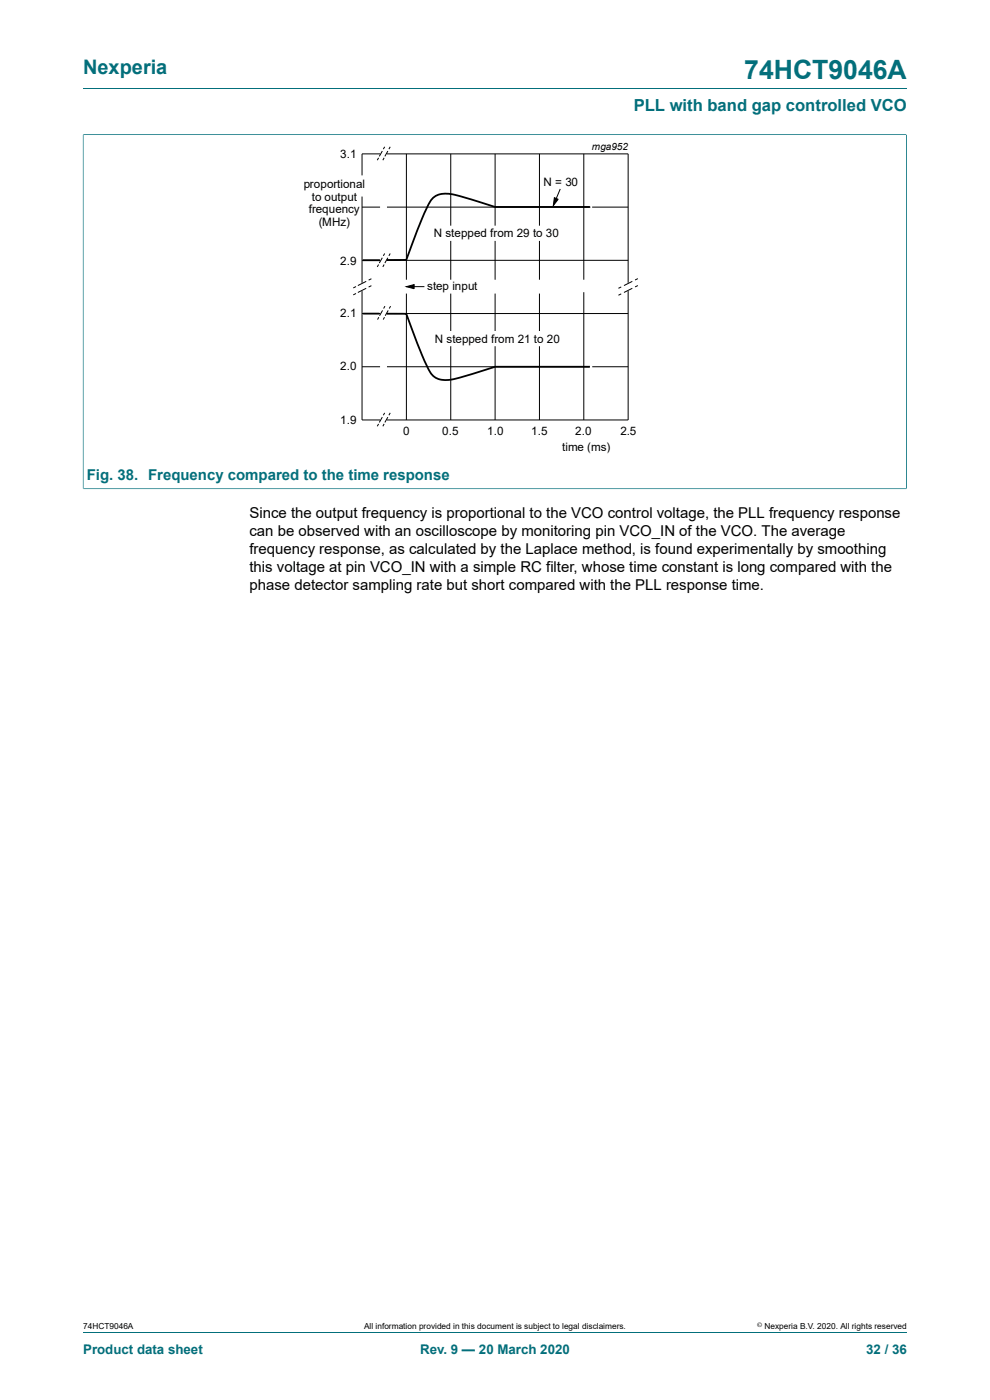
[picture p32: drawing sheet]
<svg xmlns="http://www.w3.org/2000/svg" width="210mm" height="297mm" viewBox="0 0 210 297" stroke-linecap="round" stroke-linejoin="round" font-family="sans-serif">
<defs><g id="words">
<text font-size="5.6" fill="#036f7b" x="157.9" y="16.8">74HCT9046A</text>
<text font-size="4.2" fill="#036f7b" x="17.6" y="15.6">Nexperia</text>
<text font-size="3.5" fill="#036f7b" x="134.4" y="23.7">PLL with band gap controlled VCO</text>
<text font-size="3.2" fill="#036f7b" x="18.4" y="101.8">Fig. 38. Frequency compared to the time response</text>
<g font-size="3.2">
<text x="52.9" y="109.9">Since the output frequency is proportional to the VCO control voltage, the PLL frequency response</text>
<text x="52.9" y="113.8">can be observed with an oscilloscope by monitoring pin VCO_IN of the VCO. The average</text>
<text x="52.9" y="117.6">frequency response, as calculated by the Laplace method, is found experimentally by smoothing</text>
<text x="52.9" y="121.4">this voltage at pin VCO_IN with a simple RC filter, whose time constant is long compared with the</text>
<text x="52.9" y="125.2">phase detector sampling rate but short compared with the PLL response time.</text>
</g>
<g font-size="2.8" fill="#036f7b">
<text x="17.6" y="287.2">Product data sheet</text>
<text x="89.1" y="287.2">Rev. 9 — 20 March 2020</text>
<text x="183.7" y="287.2">32 / 36</text>
</g>
<g font-size="2.5">
<text x="72.2" y="33.5">3.1</text>
<text x="64.4" y="39.8">proportional</text>
<text x="115.3" y="39.5">N = 30</text>
<text x="65.5" y="45.2">frequency</text>
<text x="66.1" y="42.6">to output</text>
<text x="67.6" y="47.9">(MHz)</text>
<text x="92" y="50.3">N stepped from 29 to 30</text>
<text x="72.2" y="56.1">2.9</text>
<text x="90.6" y="61.5">step input</text>
<text x="72.2" y="67.3">2.1</text>
<text x="92.2" y="72.7">N stepped from 21 to 20</text>
<text x="72.2" y="78.5">2.0</text>
<text x="72.2" y="89.9">1.9</text>
<text x="85.5" y="92.2">0</text>
<text x="93.8" y="92.2">0.5</text>
<text x="103.3" y="92.2">1.0</text>
<text x="112.7" y="92.2">1.5</text>
<text x="119.2" y="95.7">time (ms)</text>
<text x="122" y="92.2">2.0</text>
<text x="131.6" y="92.2">2.5</text>
</g>
<text font-size="2.1" x="125.6" y="31.8">mga952</text>
<g font-size="1.8">
<text x="17.6" y="282">74HCT9046A</text>
<text x="77.2" y="282">All information provided in this document is subject to legal disclaimers.</text>
<text x="162.2" y="282">Nexperia B.V. 2020. All rights reserved</text>
</g>
<text font-size="1.4" x="160.6" y="281.6">©</text>
</g></defs>
<path d="M17.6 18.8h174.8M17.6 28.6h174.7M17.6 28.5v75.3M192.3 28.5v75.3M17.6 103.7h174.7M17.6 282.6h174.8" fill="none" stroke="#036f7b" stroke-width=".21"/>
<g fill="none" stroke="#000" stroke-width=".21">
<path d="M80.3 33.5l-.3 .5M80.6 32.6h-3.8v4.6M81.1 32l-.6 1.2M81.5 33.5l-.3 .5M81.6 31.1l-.3 .5M82.1 32.6h51.1v27.4M82.3 32l-.7 1.2M82.8 31.1l-.3 .5M86.2 32.6v26.7M95.6 32.6v15.3M105 32.6v15.3M114.4 32.6v15.3"/>
<path d="M123.8 32.6v26.7M76.8 41.7v18.3M76.8 55.2h3.8M76.8 43.9h3.8M77.7 59.7l-1.8 .9M78.8 59.1l-.6 .3M80.3 56.1l-.3 .5M81.1 54.7l-.6 1.1M81.5 56.1l-.3 .5M81.6 53.8l-.3 .5M82.1 55.2h51.1M82.1 43.9h43.1"/>
<path d="M82.3 54.7l-.7 1.1M82.8 53.8l-.3 .5M95.6 51.1v8.2M105 51.1v8.2M114.4 51.1v8.2M117.6 41.9l.8 .4-1 1.3zM118.8 40.1l-1.4 3.5M125.6 43.9h7.6M134.1 59.7l-1.7 .9M135.3 59.1l-.6 .3M75.5 60.8l-.6 .3M75.5 62.3l-.6 .3"/>
<path d="M76.8 61.8v27.3h3.8M76.8 66.5h3.8M76.8 77.8h3.8M77.7 61.2l-1.8 .8M78.8 60.6l-.6 .3M80.4 67.3l-.3 .5M81.1 65.9l-.6 1.1M81.6 67.3l-.3 .5M81.7 65l-.3 .4M82.1 66.5h51.1M82.1 77.8h42.9M82.3 65.9l-.6 1.1"/>
<path d="M82.9 65l-.3 .4M86.2 60.8l1.6-.4v.8zM86.2 62.3v26.8M86.2 60.8h3.8M95.6 62.3v7.9M95.6 73.5v15.6M105 62.3v7.9M105 73.5v15.6M114.4 62.3v7.9M114.4 73.5v15.6M123.8 62v27.1M125.6 77.8h7.6"/>
<path d="M131.8 60.9l-.6 .3M131.8 62.3l-.6 .3M133.2 61.8v27.3h-51.1M134.1 61.2l-1.7 .8M135.3 60.6l-.6 .3M80.3 89.9l-.3 .5M81.1 88.5l-.6 1.1M81.5 89.9l-.3 .5M81.6 87.6l-.3 .5M82.3 88.5l-.7 1.1M82.8 87.6l-.3 .5"/>
</g>
<path d="M77 55.2h3.6M125.1 43.9h-18.4a6.6 6.6 0 0 1-4-.7l-3.6-1.2a10.4 10.4 0 0 0-6.3-.6 6 6 0 0 0-2.7 3.7l-3.9 10-4.2 .1M77 66.5h3.5M82 66.6h4.2l.5 1.4a66.9 66.9 0 0 0 4.9 11.4 4.8 4.8 0 0 0 4.9 1l7-2.1a5.2 5.2 0 0 1 3.2-.5h18.4" fill="none" stroke="#000" stroke-width=".38"/>
<path d="M117.6 41.9l.8 .4-1 1.3zM86.2 60.8l1.6-.4v.8z" fill="#000"/>
<path d="M64.1 29.8h81.8v66.3h-81.8z" fill="none" stroke="#fff" stroke-width=".21"/>
<use href="#words"/>
</svg>
